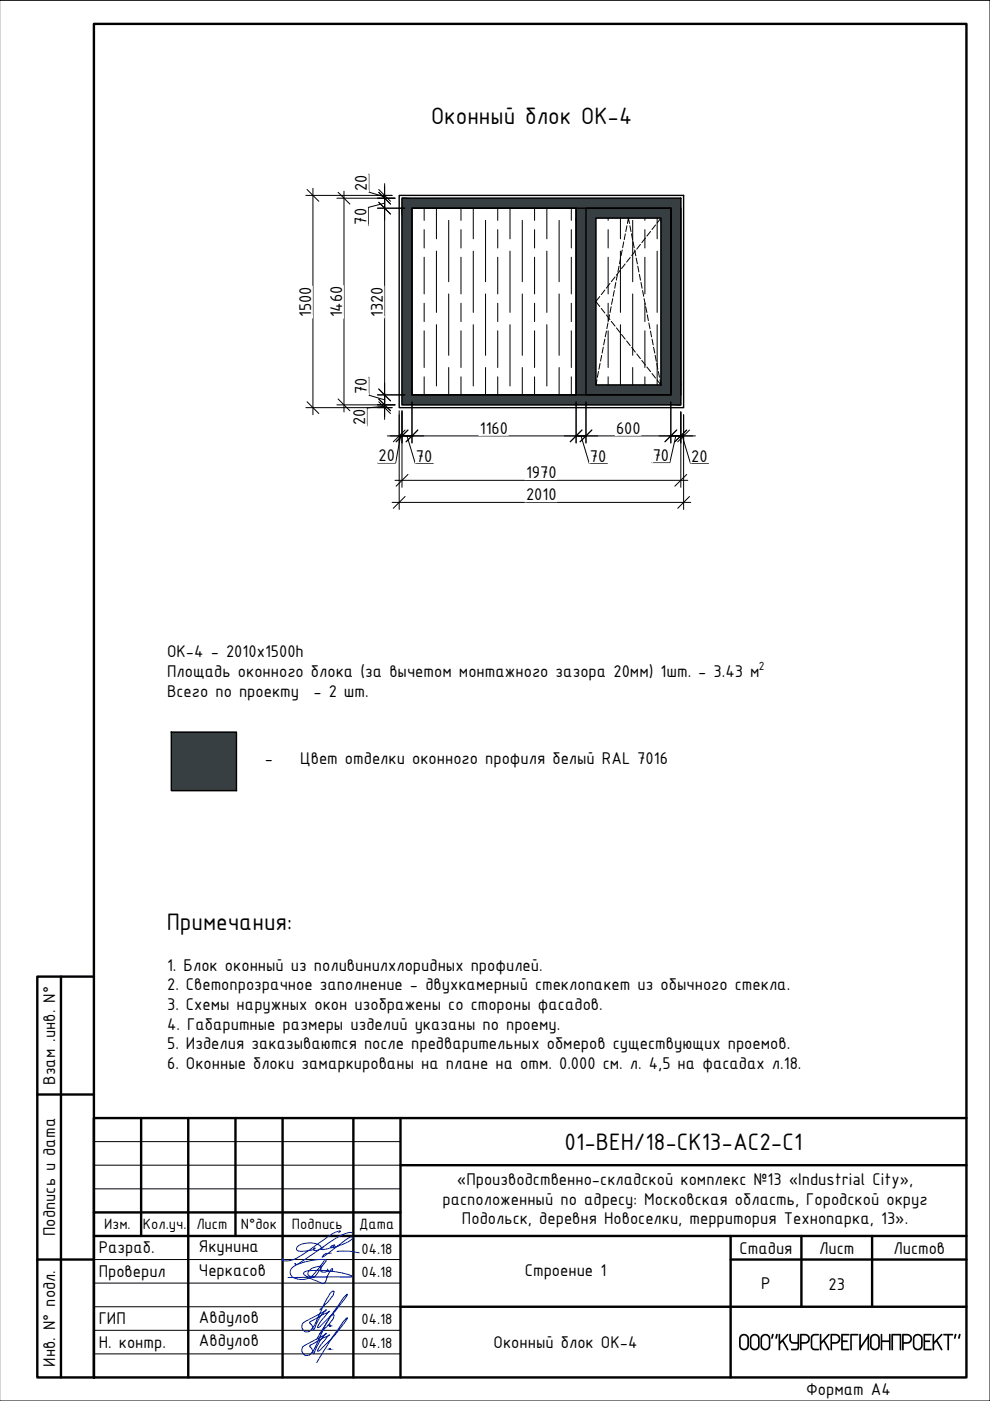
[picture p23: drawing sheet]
<svg xmlns="http://www.w3.org/2000/svg" width="210mm" height="297mm" viewBox="0 0 210 297" stroke-linecap="round" stroke-linejoin="round" font-family="sans-serif">
<defs><g id="words">
<g font-size="5.4">
<text x="91.4" y="26.2">Оконный блок ОК-4</text>
<text x="35.3" y="197.2">Примечания:</text>
<text x="119.7" y="243.8">01-ВЕН/18-СК13-АС2-С1</text>
<text x="156.4" y="286.3">ООО&quot;КУРСКРЕГИОНПРОЕКТ&quot;</text>
</g>
<g font-size="3.9">
<text x="77.8" y="40.6" transform="rotate(-90 77.8 40.6)">20</text>
<text x="77.7" y="47.6" transform="rotate(-90 77.7 47.6)">70</text>
<text x="65.9" y="67.2" transform="rotate(-90 65.9 67.2)">1500</text>
<text x="72.5" y="67.3" transform="rotate(-90 72.5 67.3)">1460</text>
<text x="81.1" y="67.2" transform="rotate(-90 81.1 67.2)">1320</text>
<text x="77.8" y="83.6" transform="rotate(-90 77.8 83.6)">70</text>
<text x="77.4" y="90.1" transform="rotate(-90 77.4 90.1)">20</text>
<text x="101.7" y="92">1160</text>
<text x="130.6" y="92">600</text>
<text x="80.2" y="97.8">20</text>
<text x="88.2" y="97.9">70</text>
<text x="111.5" y="101.4">1970</text>
<text x="125.1" y="97.9">70</text>
<text x="138.4" y="97.7">70</text>
<text x="146.6" y="97.9">20</text>
<text x="111.5" y="106.1">2010</text>
<text x="35.4" y="139.3">ОК-4 - 2010х1500h</text>
<text x="35.4" y="143.6">Площадь оконного блока (за вычетом монтажного зазора 20мм) 1шт. - 3.43 м</text>
<text x="35.4" y="147.9">Всего по проекту</text>
<text x="66.4" y="147.9">- 2 шт.</text>
<text x="56.1" y="162.1">-</text>
<text x="63.6" y="162.1">Цвет отделки оконного профиля белый RAL 7016</text>
<text x="35.4" y="205.8">1. Блок оконный из поливинилхлоридных профилей.</text>
<text x="35.4" y="210">2. Светопрозрачное заполнение - двухкамерный стеклопакет из обычного стекла.</text>
<text x="35.4" y="214.2">3. Схемы наружных окон изображены со стороны фасадов.</text>
<text x="35.4" y="218.3">4. Габаритные размеры изделий указаны по проему.</text>
<text x="35.4" y="222.5">5. Изделия заказываются после предварительных обмеров существующих проемов.</text>
<text x="35.4" y="226.7">6. Оконные блоки замаркированы на плане на отм. 0.000 см. л. 4,5 на фасадах л.18.</text>
<text x="11.7" y="230" transform="rotate(-90 11.7 230)">Взам .инв. N°</text>
<text x="96.9" y="251.3">«Производственно-складской комплекс №13 «Industrial City»,</text>
<text x="93.8" y="255.4">расположенный по адресу: Московская область, Городской округ</text>
<text x="11.7" y="262.1" transform="rotate(-90 11.7 262.1)">Подпись и дата</text>
<text x="98" y="259.6">Подольск, деревня Новоселки, территория Технопарка, 13».</text>
<text x="20.9" y="265.8">Разраб.</text>
<text x="42.2" y="265.4">Якунина</text>
<text x="156.8" y="265.8">Стадия</text>
<text x="173.7" y="265.8">Лист</text>
<text x="189.4" y="265.8">Листов</text>
<text x="20.9" y="270.8">Проверил</text>
<text x="42.2" y="270.4">Черкасов</text>
<text x="111.3" y="270.4">Строение 1</text>
<text x="161.4" y="273.3">Р</text>
<text x="175.7" y="273.5">23</text>
<text x="20.9" y="280.8">ГИП</text>
<text x="42.2" y="280.4">Авдулов</text>
<text x="20.9" y="285.8">Н. контр.</text>
<text x="42.2" y="285.4">Авдулов</text>
<text x="104.7" y="285.8">Оконный блок ОК-4</text>
<text x="11.7" y="289.8" transform="rotate(-90 11.7 289.8)">Инв. N° подл.</text>
<text x="170.9" y="295.8">Формат А4</text>
</g>
<g font-size="3.4">
<text x="22.1" y="260.7">Изм.</text>
<text x="30.3" y="260.7">Кол.уч.</text>
<text x="41.6" y="260.7">Лист</text>
<text x="51.1" y="260.7">N°док</text>
<text x="61.9" y="260.7">Подпись</text>
<text x="76.2" y="260.7">Дата</text>
<text x="76.6" y="265.8">04.18</text>
<text x="76.6" y="270.8">04.18</text>
<text x="76.6" y="280.8">04.18</text>
<text x="76.6" y="285.8">04.18</text>
</g>
<text font-size="2.7" x="160.9" y="142">2</text>
</g></defs>
<g fill="#373f43" stroke="#373f43" stroke-width=".21">
<path d="M36.3 155.2l13.8 12.4v-12.4zM36.3 155.2l13.8 12.4h-13.8z"/>
<path d="M85.2 42l59.1 2.1v-2.1zM85.2 42l59.1 2.1h-59.1z"/>
<path d="M122.1 44.1l22.2 2.1v-2.1zM122.1 44.1l22.2 2.1h-22.2z"/>
<path d="M140.1 46.2l4.2 35.4v-35.4zM140.1 46.2l4.2 35.4h-4.2z"/>
<path d="M122.1 46.2l4.2 35.4v-35.4zM122.1 46.2l4.2 35.4h-4.2z"/>
<path d="M122.1 81.6l22.2 2.1v-2.1zM122.1 81.6l22.2 2.1h-22.2z"/>
<path d="M85.2 44.1l2.1 39.6v-39.6zM85.2 44.1l2.1 39.6h-2.1z"/>
<path d="M85.2 83.7l59.1 2.1v-2.1zM85.2 83.7l59.1 2.1h-59.1z"/>
</g>
<path d="M36.3 155.2h13.8v12.4h-13.8z" fill="none" stroke="#000" stroke-width=".3"/>
<!-- layer: FORMAT -->
<g fill="none" stroke="#000" stroke-width=".51">
<path d="M19.9 5.1h185v286.9h-185zM12.9 207.1v84.9M19.9 207.1h-12v84.9h12M7.9 232.1h12M29.9 237.1v25M39.9 237.1v54.9M49.9 237.1v25M59.9 237.1v54.9M74.9 237.1v54.9M84.9 237.1v54.9M204.9 237.1h-185v54.9M19.9 257.1h65"/>
<path d="M84.9 247h120M7.9 267h12M19.9 262.1h185M84.9 277.1h120M154.9 262.1v29.9M154.9 267h50M169.9 262.1v15M184.9 262.1v15"/>
</g>
<path d="M19.9 242h65M19.9 247h65M19.9 252.1h65M19.9 272h65M19.9 277.1h65M19.9 267h65M19.9 282.1h65M19.9 287h65" fill="none" stroke="#000" stroke-width=".21"/>
<g fill="none" stroke="#041e9f" stroke-width=".21">
<path d="M67.8 277.7l1.8-1.7 .9-1.2 .3-1h-.4l-.3 .3-1.2 1.9-2.5 5.4-.9 .9-.7 .1-.3-.1-.5-.8v-.6l.3-.4 4.9-2.8-1.4 1.6-1.3 2.7-.3-.9-.5-.6v-.2l4.2-2.3-.4 .3-1.5 1.9-.7 1.1 .1 .2 .3-.1 3.4-3.4 2.6-3.6-1 .9-1.9 2.8-3.6 5.8M68.6 264.5l-1.6 .6-.5-.1 .3-.4-.1 .2-.4 .2-1.8 .3-1.2-.1-.4-.4 .1-.5 .5-.3 1.8-.5 1.3 .1 .9 .3 .5 .3 .2 .7 1.1-.1 .9-.3 .8-.5h-.4l-.4 .3-.1 .2 .9-.1 2.3-.8 1.1-.7 .4-.6h-.4l-.7 .3-5.4 3.9a1.49 1.49 0 0 1 1.7-.8h.2M68.7 267.3l-1.9 2.5-1.2 1.1-1.4 .4-1.3-.2a1.42 1.42 0 0 1-1.4-1.3 1.42 1.42 0 0 1 1.1-1.5l1.6-.6 1.2-.3a6.2 6.2 0 0 1 3.7-.2l.1 .1-2.1 2.9a.97 .97 0 0 1-1 .5 .97 .97 0 0 1-.8-.8 2.64 2.64 0 0 1 2.8-1.4v.2a.65 .65 0 0 0-.1 .8 .65 .65 0 0 0 .9 .2 .59 .59 0 0 0 .6-.6 .44 .44 0 0 0 .1 .5 .44 .44 0 0 0 .5 0 .34 .34 0 0 0 .4-.2 .34 .34 0 0 0-.1-.4l-1 1.5-.2 .8a.79 .79 0 0 1-.5 .8 .79 .79 0 0 1-.9-.2l-3.1-1.5a.47 .47 0 0 1-.3-.5 .47 .47 0 0 1 .5-.4l4-.1 3.6 .5 1.6 .4 .6 .3-13.6 .3M71.7 265.3l-.2 .1 2.5-.1 2.2 .3M71.8 261.4l.4-.3a1.73 1.73 0 0 0-1.6 .4l-7.5 5.2-1.3 .5-.8 .1h-.9l-.3-.4 .5 .1M74.6 261.4l-.4-.1-.9 .2-1.7 .8-8.2 5.6-.5 .2-.4-.2 .2 .1M67.8 282.7l1.9-1.8 .8-1.1 .3-1h-.3l-.4 .3-1 1.6-2.6 5.6-.8 .9-.5 .2-.6-.1-.6-.8v-.6l.3-.4 4.9-2.8-1.2 1.3-1.5 3-.3-.9-.5-.8 4.2-2.3-1.7 1.9-.9 1.4 .2 .2 .3-.2 3.3-3.3 2.2-2.9 .4-.7-1 .9-1.9 2.8-3.6 5.8"/>
<circle cx="69.9" cy="281" r=".05"/>
<circle cx="69.9" cy="286" r=".05"/>
</g>
<g fill="#041e9f" stroke="#041e9f" stroke-width=".21">
<path d="M69.9 286.1h.1z"/>
<path d="M69.9 286h.1zM69.9 286h.1z"/>
<path d="M69.9 286l.1 .1zM69.9 286l.1 .1zM69.9 286.1h.1z"/>
<path d="M69.9 286.1h.1zM69.9 286.1h.1z"/>
<path d="M69.9 286.1h.1zM69.9 286.1h.1zM69.9 286.1h.1z"/>
<path d="M69.9 286.1h.1zM69.9 286.1h.1z"/>
<path d="M69.9 281h.1zM69.9 281h.1z"/>
<path d="M69.9 281l.1 .1zM69.9 281l.1 .1zM69.9 281.1h.1z"/>
<path d="M69.9 281.1h.1zM69.9 281.1h.1zM69.9 281.1h.1zM69.9 281.1h.1z"/>
<path d="M69.9 281.1h.1zM69.9 281.1h.1z"/>
<path d="M69.9 281.1h.1zM69.9 281.1h.1z"/>
</g>
<!-- layer: 0 -->
<path d="M84.6 41.4h60.3v45h-60.3zM85.2 42h59.1v43.8h-59.1zM87.3 44.1h54.9v39.6h-54.9zM87.3 44.1h34.8v39.6h-34.8zM122.1 44.1v39.6M126.3 46.2h13.8v35.4h-13.8zM142.2 44.1v39.6h-18v-39.6h18v39.6M144.3 44.1v39.6" fill="none" stroke="#000" stroke-width=".3"/>
<g fill="none" stroke="#000" stroke-width=".21">
<path d="M89.9 44.1v2.6M89.9 48.7v3.9M89.9 54.5v7.8M92.5 44.1v6.5M92.5 53.2v13M95.1 46.7v13M97.7 44.1v2.6M97.7 48.7v3.9M97.7 54.5v7.8M100.3 44.1v6.5M100.3 53.2v13M102.9 46.7v13"/>
<path d="M105.5 44.1v2.6M105.5 48.7v3.9M105.5 54.5v7.8M108.1 44.1v6.5M108.1 53.2v13M110.7 46.7v13M113.3 44.1v2.6M113.3 48.7v3.9M113.3 54.5v7.8M115.9 44.1v6.5M115.9 53.2v13M118.5 46.7v13"/>
<path d="M121.1 44.1v2.6M121.1 48.7v3.9M121.1 54.5v7.8M128.9 46.2v.5M128.9 48.7v3.9M128.9 54.5v7.8M131.5 46.2v4.4M131.5 53.2v13M134.1 46.7v13M136.7 46.2v.5M136.7 48.7v3.9M136.7 54.5v7.8"/>
<path d="M139.3 46.2v4.4M139.3 53.2v13M89.9 64.3v3.9M89.9 70.1v7.8M89.9 79.9v3.8M92.5 68.8v13M95.1 62.3v13M95.1 77.9v5.8M97.7 64.3v3.9M97.7 70.1v7.8M97.7 79.9v3.8M100.3 68.8v13"/>
<path d="M102.9 62.3v13M102.9 77.9v5.8M105.5 64.3v3.9M105.5 70.1v7.8M105.5 79.9v3.8M108.1 68.8v13M110.7 62.3v13M110.7 77.9v5.8M113.3 64.3v3.9M113.3 70.1v7.8M113.3 79.9v3.8M115.9 68.8v13"/>
<path d="M118.5 62.3v13M118.5 77.9v5.8M121.1 64.3v3.9M121.1 70.1v7.8M121.1 79.9v3.8M128.9 64.3v3.9M128.9 70.1v7.8M128.9 79.9v1.7M131.5 68.8v12.8M134.1 62.3v13M134.1 77.9v3.7M136.7 64.3v3.9"/>
<path d="M136.7 70.1v7.8M136.7 79.9v1.7M139.3 68.8v12.8"/>
</g>
<g fill="none" stroke="#000" stroke-width=".21">
<path d="M130.4 58.7l-.8 1M130.6 59.9l-.3 1.2M130.9 58.2l-.2 1.2M131.2 56.4l-.2 1.3M131.5 57.3l-.8 1M131.6 54.7l-.2 1.3M131.9 53l-.2 1.2M132.2 51.3l-.2 1.2M132.5 56l-.7 .9M132.6 49.6l-.3 1.2M132.9 47.9l-.2 1.2M133 47.4l.2-1.2 .3 1.2"/>
<path d="M133.6 47.9l.2 1.2M133.6 54.6l-.7 1M133.9 49.6l.2 1.2M134.2 51.3l.3 1.2M134.6 53l.2 1.2M134.7 53.2l-.8 1M134.9 54.7l.2 1.3M135.2 56.4l.3 1.3M135.6 58.2l.2 1.2M135.8 51.8l-.8 1M135.9 59.9l.2 1.2M136.9 50.4l-.8 1"/>
<path d="M137.9 49.1l-.7 .9M139 47.7l-.8 1M140.1 46.2l-.8 1.1M126.9 78.8l-.2 1.2M127.2 62.9l-.9 1 .9 1.1M127.2 77.1l-.2 1.2M127.5 65.4l.7 1M127.6 75.3l-.3 1.3M127.9 73.6l-.2 1.3M128.2 71.9l-.2 1.2M128.2 61.5l-.7 1M128.6 66.8l.7 1"/>
<path d="M128.6 70.2l-.3 1.2M128.9 68.5l-.2 1.2M129.2 66.7l-.2 1.3M129.3 60.1l-.7 1M129.6 65l-.3 1.3M129.6 68.1l.8 1M129.9 63.3l-.2 1.2M130.3 61.6l-.3 1.2M130.7 69.5l.8 1M131.8 70.9l.7 1M132.9 72.3l.7 1M133.9 73.7l.8 1"/>
<path d="M135 75l.8 1M136.1 76.4l.8 1M136.2 61.6l.3 1.2M136.6 63.3l.2 1.2M136.9 65l.3 1.3M137.2 77.8l.7 1M137.2 66.7l.3 1.3M137.6 68.5l.2 1.2M137.9 70.2l.2 1.2M138.2 79.2l.8 1M138.3 71.9l.2 1.2M138.6 73.6l.2 1.3"/>
<path d="M138.9 75.3l.2 1.3M139.2 77.1l.3 1.2M139.6 78.8l.2 1.2M126.6 80.5l-.3 1.1M139.9 80.5l.2 1.1-.8-1"/>
</g>
<g fill="none" stroke="#000" stroke-width=".21">
<path d="M66.4 39.9v48M78.2 36.9v3.8l3.3 1M81.5 38.9v50M64.8 41.4h18.3M71.4 42h12.3M72.9 40.5v46.8M80 44.1h5.8M81.5 43.1l-3.4 .9v3.8M81.5 44.1v-2.1v2.1M81.5 42v-.6v.6M78.2 80v3.8l3.3 1M64.8 86.4h18.3"/>
<path d="M71.4 85.8h12.3M80 83.7h5.8M81.5 86.1l-3.7 .4v3.8M81.5 86.4v-.6v.6M81.5 85.8v-2.1v2.1M82.1 92.4h65.3M84.6 92.4h.6h-.6M84.6 87.1v20.9M84.9 92.4l-1 5.8h-3.8M85.2 92.4h2.1h-2.1M85.2 87.1v16.2M86.3 92.4l1.7 5.9h3.8"/>
<path d="M87.3 85.2v8.7M122.1 92.4h2.1h-2.1M122.1 85.2v8.7M123.2 92.4l1.7 5.9h3.8M124.2 85.2v8.7M142.2 92.4h2.1h-2.1M142.2 85.2v8.7M143.3 92.4l-1.3 5.7h-3.8M144.3 92.4h.6h-.6M144.3 87.3v16M144.6 92.4l1.8 5.9h3.8M144.9 87.9v20.1"/>
<path d="M83.1 106.5h63.3M83.7 101.8h62.1"/>
</g>
<g fill="#fff" stroke="#fff" stroke-width=".21">
<path d="M80.2 95v3l3.5-3zM80.2 98l3.5-3v3z"/>
<path d="M88.2 95.1v3l3.5-3zM88.2 98.1l3.5-3v3z"/>
<path d="M101.7 89.3v3l6-3zM101.7 92.3l6-3v3z"/>
<path d="M125.1 95.1v3l3.5-3zM125.1 98.1l3.5-3v3z"/>
<path d="M130.6 89.3v3l5.3-3zM130.6 92.3l5.3-3v3z"/>
<path d="M138.4 94.9v3l3.5-3zM138.4 97.9l3.5-3v3z"/>
<path d="M146.6 95.1v3l3.4-3zM146.6 98.1l3.4-3v3z"/>
<path d="M74.6 86.6v3.5h3.1zM74.6 86.6h3.1v3.5z"/>
<path d="M75 80.1v3.5h3.1zM75 80.1h3.1v3.5z"/>
<path d="M78.4 60.7v6.5h3zM78.4 60.7h3v6.5z"/>
<path d="M74.9 44.1v3.5h3zM74.9 44.1h3v3.5z"/>
<path d="M75 37.1v3.5h3.1zM75 37.1h3.1v3.5z"/>
<path d="M69.8 60.6v6.7h3zM69.8 60.6h3v6.7z"/>
<path d="M63.2 60.7v6.5h3zM63.2 60.7h3v6.5z"/>
<path d="M111.5 98.7v3l6.5-3zM111.5 101.7l6.5-3v3z"/>
<path d="M111.5 103.4v3l6.5-3zM111.5 106.4l6.5-3v3z"/>
</g>
<!-- layer: 0 -->
<g fill="none" stroke="#000" stroke-width=".21">
<path d="M-.1 .1h210v296.9h-210M65.1 40.2l2.5 2.5M71.7 40.8l2.5 2.5M80.3 42.9l2.5 2.5M80.3 40.8l2.5 2.5M80.3 40.2l2.5 2.5M65.1 85.2l2.5 2.5M71.7 84.6l2.5 2.5M80.3 85.2l2.5 2.5M80.3 84.6l2.5 2.5M80.3 82.5l2.5 2.5M85.9 91.2l-2.5 2.5"/>
<path d="M86.5 91.2l-2.5 2.5M88.6 91.2l-2.5 2.5M123.4 91.2l-2.5 2.5M125.5 91.2l-2.5 2.5M143.5 91.2l-2.5 2.5M145.6 91.2l-2.5 2.5M146.2 91.2l-2.5 2.5M85.9 105.3l-2.5 2.5M86.5 100.6l-2.5 2.5M145.6 100.6l-2.5 2.5M146.2 105.3l-2.5 2.5"/>
</g>
<use href="#words"/>
</svg>
